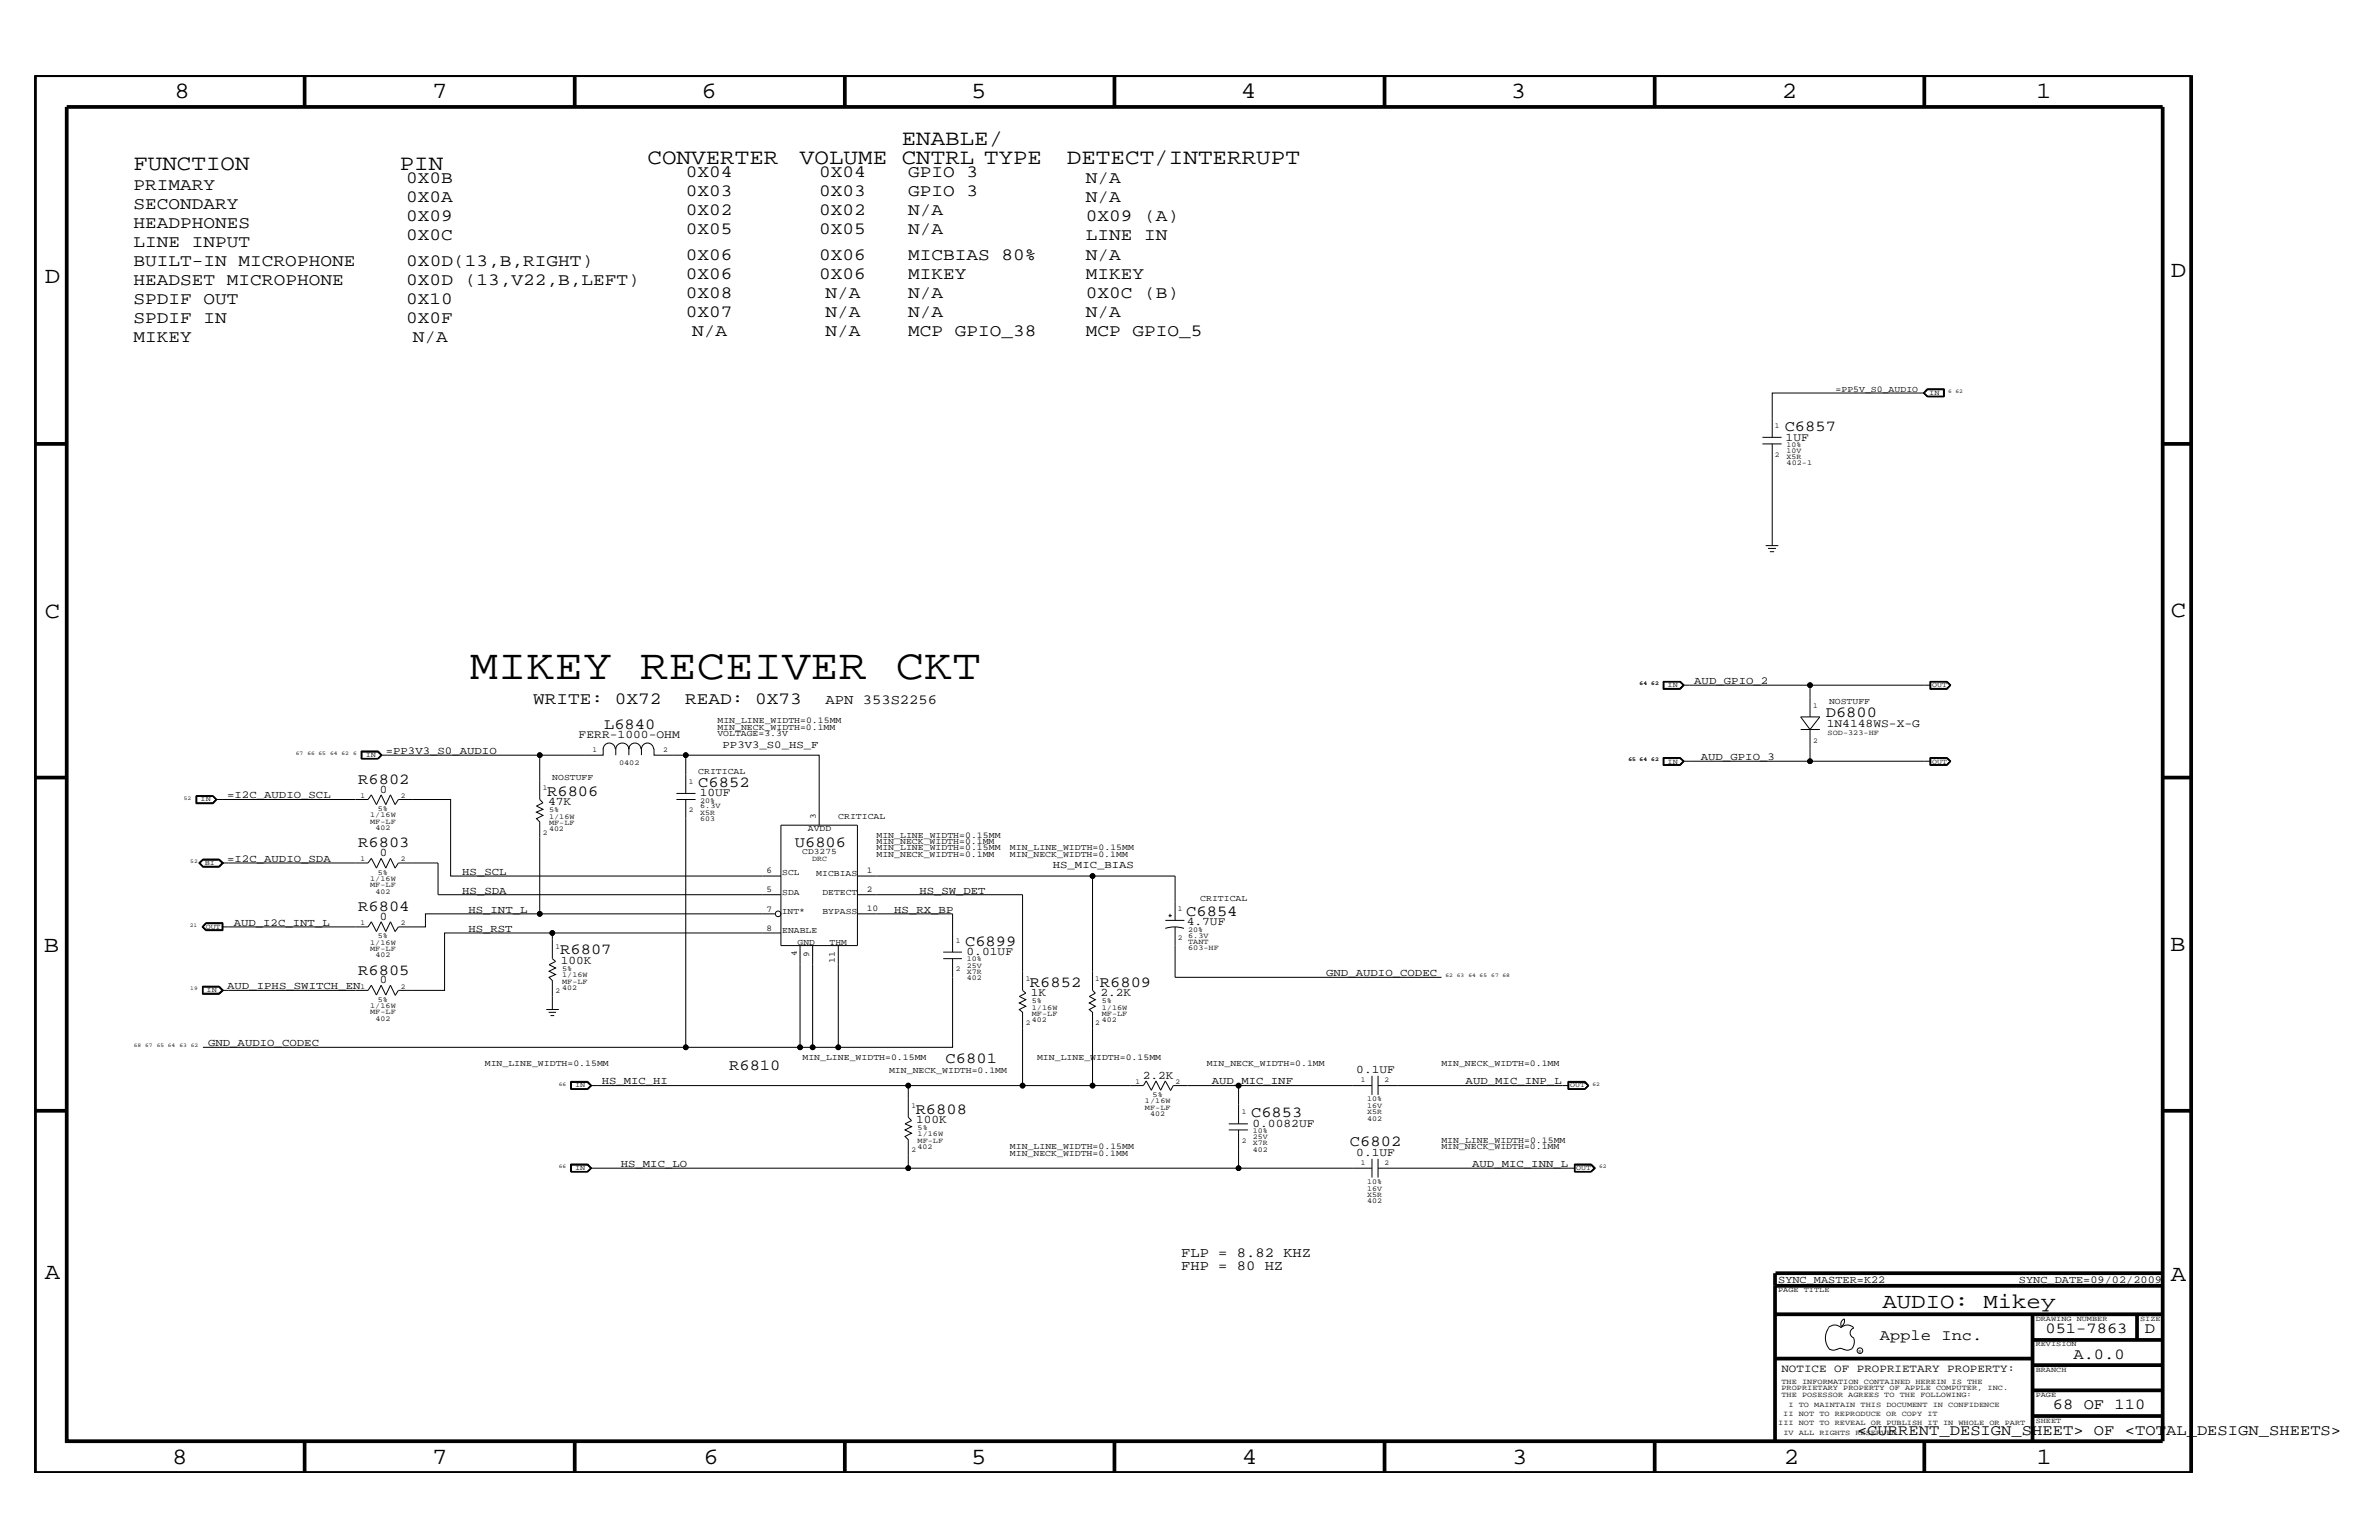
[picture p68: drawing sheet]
<svg xmlns="http://www.w3.org/2000/svg" width="432mm" height="279mm" viewBox="0 0 432 279" stroke-linecap="round" stroke-linejoin="round" font-family="sans-serif">
<defs><g id="words">
<text font-size="7.8" x="85.3" y="123.1">MIKEY RECEIVER CKT</text>
<g font-size="4.2">
<text x="31.7" y="17.8">8</text>
<text x="78.4" y="17.8">7</text>
<text x="127.3" y="17.8">6</text>
<text x="176.3" y="17.8">5</text>
<text x="225.2" y="17.8">4</text>
<text x="274.2" y="17.8">3</text>
<text x="323.4" y="17.8">2</text>
<text x="369.6" y="17.8">1</text>
<text x="8.1" y="51.3">D</text>
<text x="394" y="50.3">D</text>
<text x="8.1" y="112.1">C</text>
<text x="394" y="111.9">C</text>
<text x="8" y="172.7">B</text>
<text x="393.9" y="172.5">B</text>
<text x="8.1" y="232">A</text>
<text x="394" y="232.4">A</text>
<text x="31.3" y="265.6">8</text>
<text x="78.4" y="265.6">7</text>
<text x="127.7" y="265.6">6</text>
<text x="176.3" y="265.6">5</text>
<text x="225.4" y="265.6">4</text>
<text x="274.5" y="265.6">3</text>
<text x="323.8" y="265.6">2</text>
<text x="369.7" y="265.6">1</text>
</g>
<g font-size="4">
<text x="117.5" y="29.8">CONVERTER</text>
<text x="145.2" y="29.8">VOLUME CNTRL TYPE</text>
<text x="163.7" y="26.4">ENABLE/</text>
<text x="193.6" y="29.8">DETECT/INTERRUPT</text>
<text x="24.2" y="30.9">FUNCTION</text>
<text x="72.6" y="30.9">PIN</text>
</g>
<text font-size="3.9" x="341.7" y="237.3">AUDIO: Mikey</text>
<g font-size="3.1">
<text x="24.2" y="34.4">PRIMARY</text>
<text x="73.7" y="33.2">0X0B</text>
<text x="124.5" y="35.6">0X03</text>
<text x="124.5" y="32.1">0X04</text>
<text x="148.7" y="32.1">0X04</text>
<text x="148.7" y="35.6">0X03</text>
<text x="164.8" y="35.6">GPIO 3</text>
<text x="164.8" y="32.1">GPIO 3</text>
<text x="197.1" y="33.2">N/A</text>
<text x="24.2" y="37.9">SECONDARY</text>
<text x="24.2" y="41.3">HEADPHONES</text>
<text x="73.7" y="36.7">0X0A</text>
<text x="73.7" y="40.2">0X09</text>
<text x="124.5" y="39.1">0X02</text>
<text x="148.7" y="39.1">0X02</text>
<text x="164.8" y="39.1">N/A</text>
<text x="197.1" y="36.7">N/A</text>
<text x="197.1" y="40.2">0X09 (A)</text>
<text x="24.2" y="44.8">LINE INPUT</text>
<text x="73.7" y="43.6">0X0C</text>
<text x="124.5" y="47.1">0X06</text>
<text x="124.5" y="42.4">0X05</text>
<text x="148.7" y="42.4">0X05</text>
<text x="148.7" y="47.1">0X06</text>
<text x="164.8" y="47.1">MICBIAS 80%</text>
<text x="164.8" y="42.4">N/A</text>
<text x="197.1" y="47.1">N/A</text>
<text x="197.1" y="43.6">LINE IN</text>
<text x="24.2" y="48.2">BUILT-IN MICROPHONE</text>
<text x="24.2" y="51.7">HEADSET MICROPHONE</text>
<text x="73.7" y="48.2">0X0D(13,B,RIGHT)</text>
<text x="73.7" y="51.7">0X0D (13,V22,B,LEFT)</text>
<text x="124.5" y="50.6">0X06</text>
<text x="148.7" y="50.6">0X06</text>
<text x="164.8" y="50.6">MIKEY</text>
<text x="197.1" y="50.6">MIKEY</text>
<text x="24.2" y="55.1">SPDIF OUT</text>
<text x="24.2" y="58.6">SPDIF IN</text>
<text x="73.7" y="55.1">0X10</text>
<text x="73.7" y="58.6">0X0F</text>
<text x="124.5" y="54">0X08</text>
<text x="124.5" y="57.4">0X07</text>
<text x="149.9" y="57.4">N/A</text>
<text x="149.9" y="54">N/A</text>
<text x="164.8" y="54">N/A</text>
<text x="164.8" y="57.4">N/A</text>
<text x="197.1" y="57.4">N/A</text>
<text x="197.1" y="54">0X0C (B)</text>
<text x="24.2" y="62.1">MIKEY</text>
<text x="74.9" y="62.1">N/A</text>
<text x="125.6" y="60.9">N/A</text>
<text x="149.9" y="60.9">N/A</text>
<text x="164.8" y="60.9">MCP GPIO_38</text>
<text x="197.1" y="60.9">MCP GPIO_5</text>
<text x="96.8" y="127.8">WRITE: 0X72</text>
<text x="124.3" y="127.8">READ: 0X73</text>
</g>
<g font-size="2.8">
<text x="323.9" y="78.2">C6857</text>
<text x="331.4" y="130.1">D6800</text>
<text x="109.6" y="132.3">L6840</text>
<text x="65" y="142.2">R6802</text>
<text x="126.7" y="142.8">C6852</text>
<text x="99.3" y="144.4">R6806</text>
<text x="65" y="153.7">R6803</text>
<text x="144.3" y="153.6">U6806</text>
<text x="65" y="165.2">R6804</text>
<text x="215.3" y="166.1">C6854</text>
<text x="101.7" y="173.2">R6807</text>
<text x="175.2" y="171.6">C6899</text>
<text x="65" y="176.8">R6805</text>
<text x="186.9" y="179">R6852</text>
<text x="199.6" y="179">R6809</text>
<text x="132.4" y="194.1">R6810</text>
<text x="171.6" y="192.9">C6801</text>
<text x="166.2" y="202">R6808</text>
<text x="227.1" y="202.7">C6853</text>
<text x="245" y="207.9">C6802</text>
<text x="341.2" y="243.1">Apple Inc.</text>
<text x="371.3" y="241.9">051-7863</text>
<text x="389.3" y="241.9">D</text>
<text x="376.3" y="246.5">A.0.0</text>
<text x="372.6" y="255.7">68 OF 110</text>
<text x="337.1" y="260.4">&lt;CURRENT_DESIGN_SHEET&gt; OF &lt;TOTAL_DESIGN_SHEETS&gt;</text>
</g>
<g font-size="2.5">
<text x="149.9" y="127.8">APN 353S2256</text>
<text x="214.4" y="230.4">FHP = 80 HZ</text>
<text x="214.4" y="228.1">FLP = 8.82 KHZ</text>
</g>
<g font-size="2.1">
<text x="324.1" y="80">1UF</text>
<text x="331.6" y="131.9">1N4148WS-X-G</text>
<text x="105" y="133.9">FERR-1000-OHM</text>
<text x="68.9" y="143.8">0</text>
<text x="99.5" y="146.1">47K</text>
<text x="127" y="144.5">10UF</text>
<text x="68.9" y="155.3">0</text>
<text x="68.9" y="166.9">0</text>
<text x="215.4" y="167.8">4.7UF</text>
<text x="175.4" y="173.3">0.01UF</text>
<text x="68.9" y="178.4">0</text>
<text x="101.8" y="174.9">100K</text>
<text x="187.1" y="180.7">1K</text>
<text x="199.7" y="180.7">2.2K</text>
<text x="207.4" y="195.7">2.2K</text>
<text x="246.2" y="194.7">0.1UF</text>
<text x="166.3" y="203.7">100K</text>
<text x="227.3" y="204.4">0.0082UF</text>
<text x="246.2" y="209.7">0.1UF</text>
</g>
<text font-size="2" x="323.3" y="248.9">NOTICE OF PROPRIETARY PROPERTY:</text>
<g font-size="1.9">
<text x="307.5" y="124.1">AUD_GPIO_2</text>
<text x="70" y="136.8">=PP3V3_S0_AUDIO</text>
<text x="131.1" y="135.7">PP3V3_S0_HS_F</text>
<text x="308.7" y="138">AUD_GPIO_3</text>
<text x="41.2" y="144.8">=I2C_AUDIO_SCL</text>
<text x="41.2" y="156.4">=I2C_AUDIO_SDA</text>
<text x="83.9" y="158.7">HS_SCL</text>
<text x="191.1" y="157.5">HS_MIC_BIAS</text>
<text x="42.4" y="167.9">AUD_I2C_INT_L</text>
<text x="83.9" y="162.2">HS_SDA</text>
<text x="85" y="165.6">HS_INT_L</text>
<text x="162.3" y="165.6">HS_RX_BP</text>
<text x="166.9" y="162.2">HS_SW_DET</text>
<text x="85" y="169">HS_RST</text>
<text x="41.2" y="179.4">AUD_IPHS_SWITCH_EN</text>
<text x="240.7" y="177.2">GND_AUDIO_CODEC</text>
<text x="37.8" y="189.8">GND_AUDIO_CODEC</text>
<text x="109.2" y="196.7">HS_MIC_HI</text>
<text x="220" y="196.7">AUD_MIC_INF</text>
<text x="266" y="196.7">AUD_MIC_INP_L</text>
<text x="112.7" y="211.7">HS_MIC_LO</text>
<text x="267.2" y="211.7">AUD_MIC_INN_L</text>
<text x="322.7" y="232.7">SYNC_MASTER=K22</text>
<text x="366.4" y="232.7">SYNC_DATE=09/02/2009</text>
</g>
<g font-size="1.6">
<text x="333.2" y="71.1">=PP5V_S0_AUDIO</text>
<text x="130.2" y="131.3">MIN_LINE_WIDTH=0.15MM</text>
<text x="332" y="127.8">NOSTUFF</text>
<text x="130.2" y="132.4">MIN_NECK_WIDTH=0.1MM</text>
<text x="130.2" y="133.5">VOLTAGE=3.3V</text>
<text x="100.2" y="141.6">NOSTUFF</text>
<text x="126.7" y="140.5">CRITICAL</text>
<text x="148.1" y="148.5" transform="rotate(-90 148.1 148.5)">3</text>
<text x="152.1" y="148.5">CRITICAL</text>
<text x="146.6" y="150.8">AVDD</text>
<text x="159.1" y="152">MIN_LINE_WIDTH=0.15MM</text>
<text x="159.1" y="153.2">MIN_NECK_WIDTH=0.1MM</text>
<text x="159.1" y="154.3">MIN_LINE_WIDTH=0.15MM</text>
<text x="159.1" y="155.5">MIN_NECK_WIDTH=0.1MM</text>
<text x="183.3" y="154.3">MIN_LINE_WIDTH=0.15MM</text>
<text x="183.3" y="155.5">MIN_NECK_WIDTH=0.1MM</text>
<text x="139.1" y="161.8">5</text>
<text x="139.1" y="158.4">6</text>
<text x="142" y="158.8">SCL</text>
<text x="148.2" y="158.9">MICBIAS</text>
<text x="157.3" y="158.4">1</text>
<text x="157.3" y="161.8">2</text>
<text x="139.1" y="165.4">7</text>
<text x="141.9" y="165.8">INT*</text>
<text x="142" y="162.4">SDA</text>
<text x="149.3" y="162.3">DETECT</text>
<text x="149.3" y="165.8">BYPASS</text>
<text x="157.3" y="165.2">10</text>
<text x="217.8" y="163.5">CRITICAL</text>
<text x="139.1" y="168.9">8</text>
<text x="142" y="169.3">ENABLE</text>
<text x="144.8" y="171.4">GND</text>
<text x="146.9" y="173.6" transform="rotate(-90 146.9 173.6)">9</text>
<text x="150.6" y="171.4">THM</text>
<text x="151.6" y="174.7" transform="rotate(-90 151.6 174.7)">11</text>
<text x="88" y="193.5">MIN_LINE_WIDTH=0.15MM</text>
<text x="145.6" y="192.3">MIN_LINE_WIDTH=0.15MM</text>
<text x="161.4" y="194.7">MIN_NECK_WIDTH=0.1MM</text>
<text x="188.2" y="192.3">MIN_LINE_WIDTH=0.15MM</text>
<text x="219" y="193.5">MIN_NECK_WIDTH=0.1MM</text>
<text x="261.6" y="193.5">MIN_NECK_WIDTH=0.1MM</text>
<text x="183.3" y="209.7">MIN_NECK_WIDTH=0.1MM</text>
<text x="183.3" y="208.5">MIN_LINE_WIDTH=0.15MM</text>
<text x="261.6" y="207.3">MIN_LINE_WIDTH=0.15MM</text>
<text x="261.6" y="208.5">MIN_NECK_WIDTH=0.1MM</text>
</g>
<g font-size="1.5">
<text x="145.6" y="155">CD3275</text>
<text x="144.6" y="173.5" transform="rotate(-90 144.6 173.5)">4</text>
</g>
<g font-size="1.4">
<text x="350.2" y="71.7">IN</text>
<text x="322.2" y="77.7">1</text>
<text x="322.2" y="82.8">2</text>
<text x="324.3" y="81.1">10%</text>
<text x="324.3" y="83.3">X5R</text>
<text x="324.3" y="82.2">10V</text>
<text x="324.3" y="84.4">402-1</text>
<text x="302.7" y="124.7">IN</text>
<text x="350.7" y="124.7">OUT</text>
<text x="329.1" y="128.4">1</text>
<text x="66.4" y="137.4">IN</text>
<text x="107.5" y="136.4">1</text>
<text x="120.4" y="136.4">2</text>
<text x="329.1" y="134.7">2</text>
<text x="331.7" y="133.3">SOD-323-HF</text>
<text x="98.6" y="143.4">1</text>
<text x="112.4" y="138.9">0402</text>
<text x="125.1" y="142.2">1</text>
<text x="302.7" y="138.5">IN</text>
<text x="350.7" y="138.5">OUT</text>
<text x="36.4" y="145.4">IN</text>
<text x="65.4" y="144.7">1</text>
<text x="67.2" y="149.5">MF-LF</text>
<text x="67.2" y="148.3">1/16W</text>
<text x="68.6" y="147.2">5%</text>
<text x="72.7" y="144.7">2</text>
<text x="99.7" y="147.3">5%</text>
<text x="99.7" y="149.7">MF-LF</text>
<text x="99.7" y="148.5">1/16W</text>
<text x="125.1" y="147.3">2</text>
<text x="127.1" y="146.7">6.3V</text>
<text x="127.1" y="149">603</text>
<text x="127.1" y="145.7">20%</text>
<text x="127.1" y="147.9">X5R</text>
<text x="68.2" y="150.7">402</text>
<text x="98.6" y="151.4">2</text>
<text x="99.7" y="150.8">402</text>
<text x="37.2" y="156.9">BI</text>
<text x="65.4" y="156.2">1</text>
<text x="67.2" y="159.8">1/16W</text>
<text x="67.2" y="161">MF-LF</text>
<text x="68.6" y="158.7">5%</text>
<text x="72.7" y="156.2">2</text>
<text x="147.4" y="156.2">DRC</text>
<text x="65.4" y="167.8">1</text>
<text x="68.2" y="162.2">402</text>
<text x="72.7" y="167.8">2</text>
<text x="213.8" y="165.2">1</text>
<text x="37.3" y="168.5">OUT</text>
<text x="67.2" y="172.5">MF-LF</text>
<text x="67.2" y="171.4">1/16W</text>
<text x="68.2" y="173.7">402</text>
<text x="68.6" y="170.2">5%</text>
<text x="100.8" y="172.2">1</text>
<text x="173.5" y="171.1">1</text>
<text x="213.8" y="170.5">2</text>
<text x="215.6" y="171.2">TANT</text>
<text x="215.6" y="169">20%</text>
<text x="215.6" y="170.2">6.3V</text>
<text x="215.6" y="172.4">603-HF</text>
<text x="65.4" y="179.4">1</text>
<text x="72.7" y="179.4">2</text>
<text x="102" y="176.2">5%</text>
<text x="102" y="178.5">MF-LF</text>
<text x="102" y="179.7">402</text>
<text x="102" y="177.3">1/16W</text>
<text x="173.5" y="176.2">2</text>
<text x="175.5" y="174.4">10%</text>
<text x="175.5" y="177.8">402</text>
<text x="175.5" y="176.6">X7R</text>
<text x="175.5" y="175.5">25V</text>
<text x="186.2" y="177.9">1</text>
<text x="198.8" y="177.9">1</text>
<text x="37.5" y="180">IN</text>
<text x="67.2" y="182.9">1/16W</text>
<text x="67.2" y="184">MF-LF</text>
<text x="68.2" y="185.2">402</text>
<text x="68.6" y="181.7">5%</text>
<text x="100.8" y="180.2">2</text>
<text x="187.3" y="184.3">MF-LF</text>
<text x="187.3" y="185.4">402</text>
<text x="187.3" y="182">5%</text>
<text x="187.3" y="183.2">1/16W</text>
<text x="200" y="185.4">402</text>
<text x="200" y="183.2">1/16W</text>
<text x="200" y="184.3">MF-LF</text>
<text x="200" y="182">5%</text>
<text x="186.2" y="186">2</text>
<text x="198.8" y="186">2</text>
<text x="104.4" y="197.3">IN</text>
<text x="206.1" y="196.6">1</text>
<text x="213.4" y="196.6">2</text>
<text x="247" y="196.4">1</text>
<text x="251.3" y="196.4">2</text>
<text x="285" y="197.3">OUT</text>
<text x="165.4" y="201">1</text>
<text x="207.8" y="200.2">1/16W</text>
<text x="207.8" y="201.4">MF-LF</text>
<text x="208.8" y="202.5">402</text>
<text x="209.2" y="199">5%</text>
<text x="225.4" y="202.1">1</text>
<text x="248.2" y="203.3">402</text>
<text x="248.2" y="201">16V</text>
<text x="248.2" y="202.1">X5R</text>
<text x="248.2" y="199.8">10%</text>
<text x="165.4" y="209.1">2</text>
<text x="166.5" y="205">5%</text>
<text x="166.5" y="208.5">402</text>
<text x="166.5" y="207.3">MF-LF</text>
<text x="166.5" y="206.2">1/16W</text>
<text x="225.4" y="207.3">2</text>
<text x="227.4" y="205.6">10%</text>
<text x="227.4" y="207.8">X7R</text>
<text x="227.4" y="206.6">25V</text>
<text x="227.4" y="209">402</text>
<text x="104.4" y="212.3">IN</text>
<text x="247" y="211.4">1</text>
<text x="248.2" y="214.8">10%</text>
<text x="251.3" y="211.4">2</text>
<text x="286.1" y="212.3">OUT</text>
<text x="248.2" y="218.3">402</text>
<text x="248.2" y="216">16V</text>
<text x="248.2" y="217.1">X5R</text>
<text x="322.7" y="234.4">PAGE TITLE</text>
<text x="369.5" y="239.6">DRAWING NUMBER</text>
<text x="388.5" y="239.6">SIZE</text>
<text x="369.5" y="244.2">REVISION</text>
<text x="323.3" y="251.1">THE INFORMATION CONTAINED HEREIN IS THE</text>
<text x="369.5" y="248.9">BRANCH</text>
<text x="323.3" y="253.4">THE POSESSOR AGREES TO THE FOLLOWING:</text>
<text x="323.3" y="252.3">PROPRIETARY PROPERTY OF APPLE COMPUTER, INC.</text>
<text x="323.7" y="256.9">II NOT TO REPRODUCE OR COPY IT</text>
<text x="324.6" y="255.2">I TO MAINTAIN THIS DOCUMENT IN CONFIDENCE</text>
<text x="369.5" y="253.4">PAGE</text>
<text x="322.7" y="258.6">III NOT TO REVEAL OR PUBLISH IT IN WHOLE OR PART</text>
<text x="323.7" y="260.4">IV ALL RIGHTS RESERVED</text>
<text x="369.5" y="258.1">SHEET</text>
</g>
<g font-size="1">
<text x="353.6" y="71.3">6 62</text>
<text x="297.6" y="124.3">64</text>
<text x="299.7" y="124.3">62</text>
<text x="53.7" y="137">67</text>
<text x="55.8" y="137">66 65</text>
<text x="59.9" y="137">64 62</text>
<text x="64.1" y="137">6</text>
<text x="295.6" y="138.1">65 64</text>
<text x="299.7" y="138.1">62</text>
<text x="33.4" y="145.1">52</text>
<text x="34.5" y="156.6">52</text>
<text x="34.5" y="168.2">21</text>
<text x="34.5" y="179.7">19</text>
<text x="262.4" y="177.3">62 63</text>
<text x="266.5" y="177.3">64 65</text>
<text x="270.7" y="177.3">67 68</text>
<text x="24.3" y="190">68 67</text>
<text x="28.4" y="190">65 64</text>
<text x="32.6" y="190">63 62</text>
<text x="101.4" y="197">66</text>
<text x="289.1" y="197">62</text>
<text x="101.4" y="211.9">66</text>
<text x="290.2" y="211.9">62</text>
</g>
<text font-size=".9" x="337.3" y="245.4">R</text>
</g></defs>
<g fill="none" stroke="#000" stroke-width=".18">
<path d="M319.9 79.3h3.5M349.2 71.3l.7 .6M349.2 71.3l.7 .7M349.2 71.3l.7-.7h2.9v1.4M349.3 71.3h-27.6v8M349.3 71.3l.6 .6M349.3 71.3l.6-.6h2.8v1.2M349.8 70.5h3.1v1.5h-3.1l-.7-.7zM349.9 71.9h2.9M319.9 80.5h3.5M320.5 99h2.3M320.9 99.5h1.4"/>
<path d="M321.7 80.5v18.5M321.2 100.1h.8M65.5 136.2h3.2l.6 .8-.6 .7h-3.2zM65.6 136.4h3l.6 .6M68.6 137.7l.7-.7-.7-.7h-3v1.4M69.2 137l-.6 .6h-3M69.2 137h28.8M69.2 137l-.6-.6h-2.9v1.2M109.5 135.8v1.2h-11.5v8.1l.6 .5-1.2 .6 1.2 .6-1.2 .5 1.2 .6-1.2 .6 .6 .6v16.7h42.6M109.5 135.9a1.1 1.1 0 0 1 1.1-1.1 1.1 1.1 0 0 1 1.1 1.1M111.8 135.8v1.2M111.8 135.9a1.19 1.19 0 0 1 1.2-1.1 1.19 1.19 0 0 1 1.1 1.1 1.1 1.1 0 0 1 1.1-1.1 1.1 1.1 0 0 1 1.1 1.1"/>
<path d="M114.1 135.8v1.2M116.4 135.9a1.1 1.1 0 0 1 1.1-1.1 1.1 1.1 0 0 1 1.1 1.1M116.4 135.8v1.2M118.7 135.8v1.2h30v12.7M124.5 137v7M301.9 137.4h3.1l.7 .7-.7 .8h-3.1zM301.9 123.6h3.1l.7 .7-.7 .8h-3.1zM301.9 137.5h3.1l.7 .6-.7 .7h-3.1zM301.9 124.9h3M301.9 123.6v1.4h3.1l.7-.7M301.9 123.7h3l.6 .6M302 137.6h2.9l.6 .5-.6 .6h-2.9z"/>
<path d="M304.9 137.5l.7 .6-.7 .7M304.9 124.9l.7-.6-.7-.6h-2.9v1.2M305.5 124.3h45M305.5 124.3l-.6 .6M326.8 132.4h3.5M328.5 132.4l1.8-2.3h-3.5l1.7 2.3v5.7h-23M328.5 138.1h22M328.5 124.3v5.8M350.3 123.6h3.1l.7 .7-.7 .8h-3.1zM350.3 137.4h3.1l.7 .7-.7 .8h-3.1zM350.4 137.5h2.9l.7 .6-.7 .7h-2.9zM350.4 123.7h2.9"/>
<path d="M350.4 123.6v1.4h2.9l.7-.7M350.4 124.9h2.9M350.5 123.7v1.2M350.5 137.6h2.8l.6 .5-.6 .6h-2.8zM353.3 123.7l.6 .6-.6 .6M353.3 123.6l.7 .7M353.3 123.7l.7 .6M354 124.3l-.7 .6M35.6 144.4h3.1l.7 .7-.7 .7h-3.1zM35.6 144.4v1.3h3M35.6 144.5h3l.6 .6M35.7 144.5h2.9l.6 .6-.6 .5h-2.9z"/>
<path d="M36.1 156.6l.7-.7h3l.8 .7-.8 .7h-3zM36.2 156.6l.6-.6h3l.6 .6-.6 .6h-3zM36.8 156.1h2.9l.6 .5-.6 .6h-2.9l-.5-.6zM38.6 144.4l.7 .7-.7 .6M39.2 145.1h27.6l.6-.9 .9 1.8 .9-1.8 .8 1.8 .9-1.8 .8 1.8 .6-.9h9.5v13.8h59.9M39.2 145.1l-.6 .6M39.8 155.9l.7 .7-.7 .6M39.8 155.9h-3l-.6 .7 .6 .6h3M40.3 156.6h26.5l.6-.9 .9 1.8 .9-1.8 .8 1.8 .9-1.8 .8 1.8 .6-.9h7.2v5.7h62.2M122.8 145.1h3.4M122.8 144h3.4M124.5 145.1v44.9h20.7v-18.4"/>
<path d="M141.7 149.7h13.9v21.9h-13.9zM155.6 158.9h42.7M36.7 178.9h3.1l.8 .8-.8 .7h-3.1zM36.7 179h3.1M36.8 179.1h2.9l.6 .6M36.8 179v1.3h3l.6-.6-.6-.7M36.8 168.2l.6 .6M37.3 167.4h3.2v1.4h-3.2l-.6-.6zM37.4 167.5l-.7 .7 .7 .6M37.4 167.5l-.6 .7M37.4 167.5h3v1.3h-3M37.4 167.6h2.9v1.1h-2.9l-.6-.5z"/>
<path d="M39.8 179l.7 .7-.7 .7M40.3 179.7l-.6 .5h-2.9M40.3 179.7h26.5l.6-.9 .9 1.7 .9-1.7 .8 1.7 .9-1.7 .8 1.7M98 165.8h-20.8v2.4h-4.9l-.6 .8-.8-1.8-.9 1.8-.8-1.8-.9 1.8-.9-1.8-.6 1h-26.5M100.3 169.3h-19.6v10.4h-8.4l-.6 .9M141.7 169.3h-41.4v4.6l.5 .5-1.1 .6 1.1 .6-1.1 .6 1.1 .6-1.1 .5 .6 .6v5.3M147.5 171.6v18.4h-2.3M152.2 171.6v18.4h-4.7M155.6 162.3h30v17.4l.6 .5-1.2 .6 1.2 .6-1.2 .6 1.2 .6-1.2 .6 .6 .5v13.3h12.7M155.6 165.8h17.3v6.9M171.2 173.9h3.4M171.2 172.7h3.4"/>
<path d="M172.9 173.9v16.1h-20.7M211.5 168.4a5.5 5.5 0 0 1 3.4 0M211.5 167h3.5M212.1 166.1h.6M212.4 165.8v.6M213.3 167v-8.1h-15v20.8l.5 .5-1.1 .6 1.1 .6-1.1 .6 1.1 .6-1.1 .6 .6 .5v13.3h9.2l.5-.9 1 1.7 .8-1.7 .9 1.7 .8-1.7 .9 1.7M213.3 168.2v9.1h48.3M36.8 190h87.7M99.2 183.2h2.2M99.6 183.7h1.3M99.9 184.3h.7M103.6 196.2h3.1l.7 .8-.7 .6h-3.1z"/>
<path d="M103.7 196.4v1.2h2.9M103.7 196.4h2.9l.7 .6-.7 .6M103.7 196.4h2.9l.6 .6M107.2 197h78.4M107.2 197l-.6 .6M107.4 197l-.7-.7h-3.1v1.3M164.9 197v5.7l.5 .6-1.1 .6 1.1 .5-1.1 .6 1.1 .6-1.1 .6 .6 .6v5.1h59.9M224.8 197h-11.9l-.5 .9M249 195.2v3.5M249 197h-24.2v6.9M250.1 197h34.7M250.1 195.2v3.5"/>
<path d="M284.6 196.2h3.1l.7 .8-.7 .6h-3.1zM284.7 196.4h2.9l.6 .6-.6 .6h-2.9M284.8 196.4v1.2M287.6 197.6l.7-.6-.7-.7h-2.9v1.3M103.6 211.2h3.1l.7 .7-.7 .7h-3.1zM103.7 211.4v1.1h2.9M103.7 211.4h2.9l.7 .5-.7 .6M103.7 211.4h2.9l.6 .5M107.2 211.9h57.7M107.2 211.9l-.6 .6M107.4 211.9l-.7-.6h-3.1v1.3M223 205h3.5"/>
<path d="M223 203.9h3.5M224.8 205v6.9h24.2M249 210.3v3.3M250.1 211.9h35.8M250.1 210.3v3.3M285.8 211.2h3l.8 .7-.8 .7h-3zM285.8 211.3h3l.7 .6-.7 .7M285.9 211.4h2.9l.6 .5-.6 .6h-2.9zM288.7 211.4l.6 .5-.6 .6M334.7 239.3l.1 .3a1.19 1.19 0 0 1-.6 1.1M334.8 239.3a1.02 1.02 0 0 0-.6 1.3M331.9 240.9a1.61 1.61 0 0 1 2.3 0 1.58 1.58 0 0 1 2.3 0"/>
<path d="M331.9 241a3.1 3.1 0 0 0 .2 3.9M332.1 244.8l.7 .2 .6-.2M333.4 244.9l.6-.3 .7 .3M334.6 244.8l.7 .2 .7-.2M336.5 242.8l.1 .6a1.95 1.95 0 0 1-.6 1.4M336.5 240.9a.93 .93 0 0 0-.7 .9 .93 .93 0 0 0 .7 .9"/>
<circle cx="98" cy="137" r=".42"/>
<circle cx="124.5" cy="137" r=".42"/>
<circle cx="328.5" cy="124.3" r=".42"/>
<circle cx="328.5" cy="138.1" r=".42"/>
<circle cx="198.3" cy="158.9" r=".42"/>
<circle cx="98" cy="165.8" r=".42"/>
<circle cx="100.3" cy="169.3" r=".42"/>
<circle cx="141.2" cy="165.8" r=".51"/>
<circle cx="124.5" cy="190" r=".42"/>
<circle cx="145.2" cy="190" r=".42"/>
<circle cx="147.5" cy="190" r=".42"/>
<circle cx="152.2" cy="190" r=".42"/>
<circle cx="164.9" cy="197" r=".42"/>
<circle cx="185.6" cy="197" r=".42"/>
<circle cx="198.3" cy="197" r=".42"/>
<circle cx="224.8" cy="197" r=".42"/>
<circle cx="164.9" cy="211.9" r=".42"/>
<circle cx="224.8" cy="211.9" r=".42"/>
<circle cx="337.6" cy="245.1" r=".51"/>
</g>
<g fill="none" stroke="#000" stroke-width=".68" stroke-linecap="butt">
<path d="M6.4 13.6h391.3v253.6h-391.3zM12.1 19.4h380.4v242.1h-380.4zM55.3 13.6v5.8M104.3 13.6v5.8M153.3 13.6v5.8M202.3 13.6v5.8M251.3 13.6v5.8M300.3 13.6v5.8M349.3 13.6v5.8M6.4 80.5h5.7M392.5 80.5h5.2M6.4 141.1h5.7"/>
<path d="M392.5 141.1h5.2M6.4 201.5h5.7M392.5 201.5h5.2M322.2 231v30.5M322.2 233.3h70.3M322.2 238.4h70.3M322.3 231h70.2M368.9 238.4v23.1M387.9 238.4v4.7M322.2 246.5h46.7M368.9 256.9h23.6M368.9 252.2h23.6"/>
<path d="M368.9 247.7h23.6M368.9 243.1h23.6M55.3 261.5v5.7M104.3 261.5v5.7M153.3 261.5v5.7M202.3 261.7v5.5M251.3 261.5v5.7M300.3 261.5v5.7M349.3 261.5v5.7"/>
</g>
<g fill="#000">
<circle cx="98" cy="137" r=".42"/>
<circle cx="124.5" cy="137" r=".42"/>
<circle cx="328.5" cy="124.3" r=".42"/>
<circle cx="328.5" cy="138.1" r=".42"/>
<circle cx="198.3" cy="158.9" r=".42"/>
<circle cx="98" cy="165.8" r=".42"/>
<circle cx="100.3" cy="169.3" r=".42"/>
<circle cx="124.5" cy="190" r=".42"/>
<circle cx="145.2" cy="190" r=".42"/>
<circle cx="147.5" cy="190" r=".42"/>
<circle cx="152.2" cy="190" r=".42"/>
<circle cx="164.9" cy="197" r=".42"/>
<circle cx="185.6" cy="197" r=".42"/>
<circle cx="198.3" cy="197" r=".42"/>
<circle cx="224.8" cy="197" r=".42"/>
<circle cx="164.9" cy="211.9" r=".42"/>
<circle cx="224.8" cy="211.9" r=".42"/>
</g>
<use href="#words"/>
</svg>
